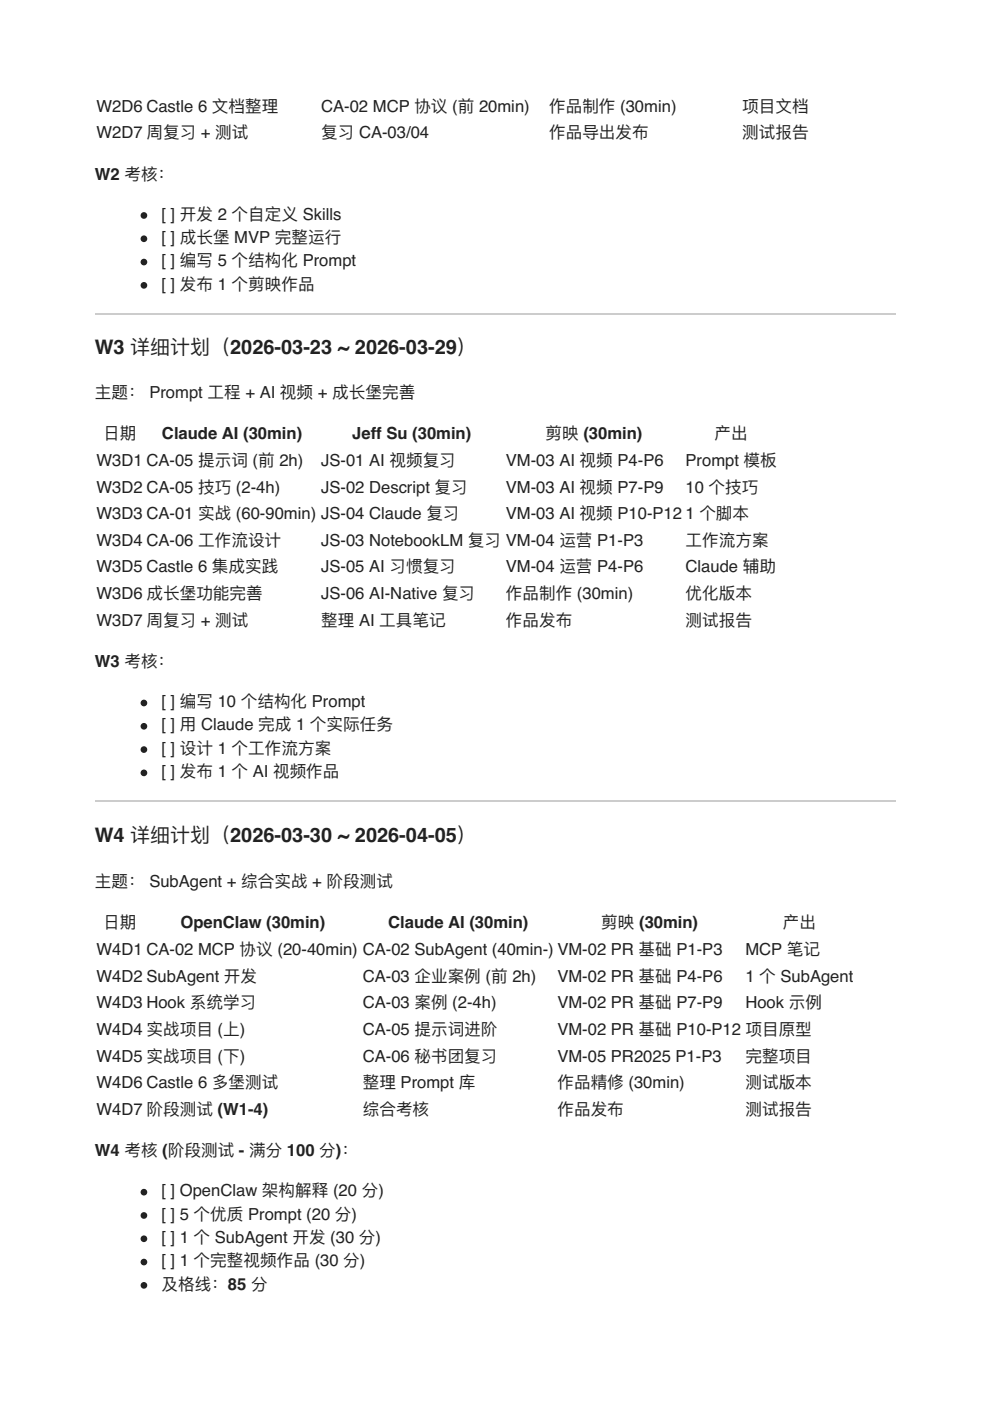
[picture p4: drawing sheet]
<svg xmlns="http://www.w3.org/2000/svg" width="210mm" height="297mm" viewBox="0 0 210 297" stroke-linecap="round" stroke-linejoin="round" font-family="sans-serif">
<defs><g id="words">
<g font-size="4.2" fill="#222">
<text x="20.1" y="75.1">W3 详细计划（2026-03-23 ~ 2026-03-29）</text>
<text x="20.1" y="178.5">W4 详细计划（2026-03-30 ~ 2026-04-05）</text>
</g>
<g font-size="3.5" fill="#222">
<text x="20.5" y="23.7">W2D6 Castle 6 ⽂档整理</text>
<text x="68.1" y="23.7">CA-02 MCP 协议 (前 20min)</text>
<text x="116.4" y="23.7">作品制作 (30min)</text>
<text x="157.3" y="23.7">项⽬⽂档</text>
<text x="20.5" y="29.3">W2D7 周复习 + 测试</text>
<text x="68.1" y="29.3">复习 CA-03/04</text>
<text x="116.4" y="29.3">作品导出发布</text>
<text x="157.3" y="29.3">测试报告</text>
<text x="20.1" y="38.1">W2 考核：</text>
<text x="34.2" y="46.6">[ ] 开发 2 个⾃定义 Skills</text>
<text x="34.2" y="51.5">[ ] 成⻓堡 MVP 完整运⾏</text>
<text x="34.2" y="56.4">[ ] 编写 5 个结构化 Prompt</text>
<text x="34.2" y="61.4">[ ] 发布 1 个剪映作品</text>
<text x="20.1" y="84.3">主题： Prompt ⼯程 + AI 视频 + 成⻓堡完善</text>
<text x="21.9" y="93.1">⽇期</text>
<text x="34.3" y="93.1">Claude AI (30min)</text>
<text x="74.7" y="93.1">Jeff Su (30min)</text>
<text x="115.7" y="93.1">剪映 (30min)</text>
<text x="151.5" y="93.1">产出</text>
<text x="20.5" y="98.8">W3D1 CA-05 提示词 (前 2h)</text>
<text x="68.1" y="98.8">JS-01 AI 视频复习</text>
<text x="107.2" y="98.8">VM-03 AI 视频 P4-P6</text>
<text x="145.3" y="98.8">Prompt 模板</text>
<text x="20.5" y="104.4">W3D2 CA-05 技巧 (2-4h)</text>
<text x="68.1" y="104.4">JS-02 Descript 复习</text>
<text x="107.2" y="104.4">VM-03 AI 视频 P7-P9</text>
<text x="145.3" y="104.4">10 个技巧</text>
<text x="20.5" y="110.1">W3D3 CA-01 实战 (60-90min) JS-04 Claude 复习</text>
<text x="107.2" y="110.1">VM-03 AI 视频 P10-P12</text>
<text x="145.3" y="110.1">1 个脚本</text>
<text x="20.5" y="115.7">W3D4 CA-06 ⼯作流设计</text>
<text x="68.1" y="115.7">JS-03 NotebookLM 复习 VM-04 运营 P1-P3</text>
<text x="145.3" y="115.7">⼯作流⽅案</text>
<text x="20.5" y="121.4">W3D5 Castle 6 集成实践</text>
<text x="68.1" y="121.4">JS-05 AI 习惯复习</text>
<text x="107.2" y="121.4">VM-04 运营 P4-P6</text>
<text x="145.3" y="121.4">Claude 辅助</text>
<text x="20.5" y="127">W3D6 成⻓堡功能完善</text>
<text x="68.1" y="127">JS-06 AI-Native 复习</text>
<text x="107.2" y="127">作品制作 (30min)</text>
<text x="145.3" y="127">优化版本</text>
<text x="20.5" y="132.6">W3D7 周复习 + 测试</text>
<text x="68.1" y="132.6">整理 AI ⼯具笔记</text>
<text x="107.2" y="132.6">作品发布</text>
<text x="145.3" y="132.6">测试报告</text>
<text x="20.1" y="141.5">W3 考核：</text>
<text x="34.2" y="149.9">[ ] 编写 10 个结构化 Prompt</text>
<text x="34.2" y="154.9">[ ] ⽤ Claude 完成 1 个实际任务</text>
<text x="34.2" y="159.8">[ ] 设计 1 个⼯作流⽅案</text>
<text x="34.2" y="164.7">[ ] 发布 1 个 AI 视频作品</text>
<text x="20.1" y="188">主题： SubAgent + 综合实战 + 阶段测试</text>
<text x="21.9" y="196.8">⽇期</text>
<text x="38.3" y="196.8">OpenClaw (30min)</text>
<text x="82.3" y="196.8">Claude AI (30min)</text>
<text x="127.5" y="196.8">剪映 (30min)</text>
<text x="166" y="196.8">产出</text>
<text x="20.5" y="202.5">W4D1 CA-02 MCP 协议 (20-40min) CA-02 SubAgent (40min-) VM-02 PR 基础 P1-P3</text>
<text x="158" y="202.5">MCP 笔记</text>
<text x="20.5" y="208.1">W4D2 SubAgent 开发</text>
<text x="76.9" y="208.1">CA-03 企业案例 (前 2h)</text>
<text x="118.2" y="208.1">VM-02 PR 基础 P4-P6</text>
<text x="158" y="208.1">1 个 SubAgent</text>
<text x="20.5" y="213.8">W4D3 Hook 系统学习</text>
<text x="76.9" y="213.8">CA-03 案例 (2-4h)</text>
<text x="118.2" y="213.8">VM-02 PR 基础 P7-P9</text>
<text x="158" y="213.8">Hook 示例</text>
<text x="20.5" y="219.4">W4D4 实战项⽬ (上)</text>
<text x="76.9" y="219.4">CA-05 提示词进阶</text>
<text x="118.2" y="219.4">VM-02 PR 基础 P10-P12 项⽬原型</text>
<text x="20.5" y="225.1">W4D5 实战项⽬ (下)</text>
<text x="76.9" y="225.1">CA-06 秘书团复习</text>
<text x="118.2" y="225.1">VM-05 PR2025 P1-P3</text>
<text x="158" y="225.1">完整项⽬</text>
<text x="20.5" y="230.7">W4D6 Castle 6 多堡测试</text>
<text x="76.9" y="230.7">整理 Prompt 库</text>
<text x="118.2" y="230.7">作品精修 (30min)</text>
<text x="158" y="230.7">测试版本</text>
<text x="20.5" y="236.4">W4D7 阶段测试 (W1-4)</text>
<text x="76.9" y="236.4">综合考核</text>
<text x="118.2" y="236.4">作品发布</text>
<text x="158" y="236.4">测试报告</text>
<text x="20.1" y="245.2">W4 考核 (阶段测试 - 满分 100 分)：</text>
<text x="34.2" y="253.6">[ ] OpenClaw 架构解释 (20 分)</text>
<text x="34.2" y="258.6">[ ] 5 个优质 Prompt (20 分)</text>
<text x="34.2" y="263.5">[ ] 1 个 SubAgent 开发 (30 分)</text>
<text x="34.2" y="268.5">[ ] 1 个完整视频作品 (30 分)</text>
<text x="34.2" y="273.4">及格线：85 分</text>
</g>
</g></defs>
<path d="M20.1 66.5h169.7M20.1 169.9h169.7" fill="none" stroke="#ccc" stroke-width=".35"/>
<g fill="#222" stroke="#222" stroke-width=".35">
<circle cx="30.5" cy="45.7" r=".53"/>
<circle cx="30.5" cy="50.6" r=".53"/>
<circle cx="30.5" cy="55.6" r=".53"/>
<circle cx="30.5" cy="60.5" r=".53"/>
<circle cx="30.5" cy="149" r=".53"/>
<circle cx="30.5" cy="154" r=".53"/>
<circle cx="30.5" cy="158.9" r=".53"/>
<circle cx="30.5" cy="163.9" r=".53"/>
<circle cx="30.5" cy="252.8" r=".53"/>
<circle cx="30.5" cy="257.7" r=".53"/>
<circle cx="30.5" cy="262.6" r=".53"/>
<circle cx="30.5" cy="267.6" r=".53"/>
<circle cx="30.5" cy="272.5" r=".53"/>
</g>
<use href="#words"/>
</svg>
